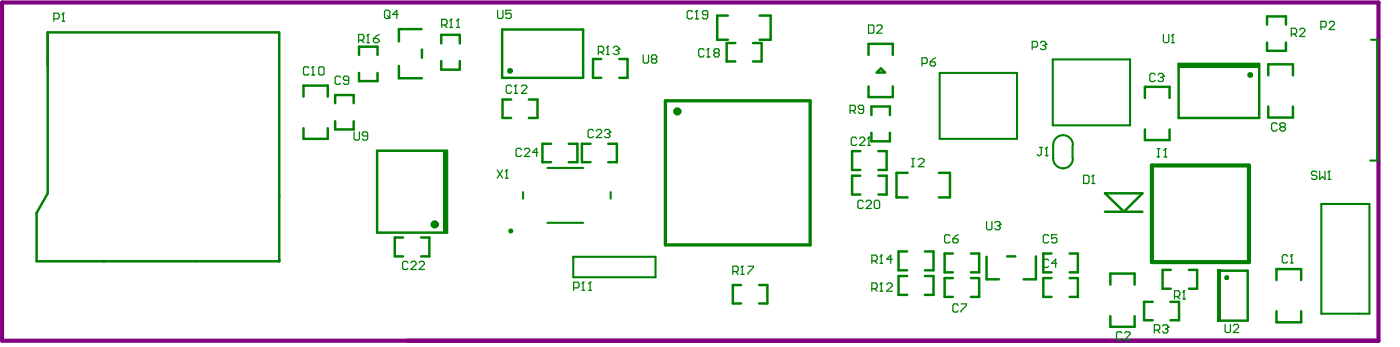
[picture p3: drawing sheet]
<svg xmlns="http://www.w3.org/2000/svg" width="144mm" height="36mm" viewBox="0 0 144 36" stroke-linecap="round" stroke-linejoin="round" font-family="sans-serif">
<path d="M.2 .3h141.5v34.7h-141.5z" fill="none" stroke="#800080" stroke-width=".42"/>
<g fill="none" stroke="#008000" stroke-width=".25">
<path d="M4.9 3.3h23.8v23.5h-24.9v-4.9l1.1-2zM31.2 9.9v-1.1h2.5v1.1M31.2 13.2v1.1h2.5v-1.1M34.5 10.6v-.8h1.9v.8M34.5 12.4v.9h1.9v-.9M36.9 5.6v-.8h1.9v.8M36.9 7.5v.8h1.9v-.8M38.8 15.5h7.2v8.4h-7.2zM41 6.8v1.2h2.4M43.3 3h-2.3v1.3M43.4 5.1v.8M45.4 6.3v.9h1.9v-.9"/>
<path d="M45.4 4.5v-.9h1.9v.9M51.6 3h8.4v5h-8.4zM52.6 10.2h-.9v1.9h.9M54.4 10.2h.9v1.9h-.9M56.7 14.8h-.9v1.9h.9M58.5 14.8h.9v1.9h-.9M60.7 14.8h-.9v1.9h.9M61.8 6.1h-.8v1.9h.8M62.5 14.8h.9v1.9h-.9M63.7 6.1h.8v1.9h-.8M74.8 1.6h-1.1v2.5h1.1M75.6 4.4h-.9v1.9h.9"/>
<path d="M77.4 4.4h.9v1.9h-.9M78.1 1.6h1.1v2.5h-1.1M88.4 15.5h-.8v2h.8M88.4 18h-.8v2h.8M89.3 8.9v1.1h2.5v-1.1M89.3 5.6v-1.1h2.5v1.1M89.6 11.8v-.9h1.9v.9M89.6 13.6v.9h1.9v-.9M90.1 7.4l.5-.4 .4 .4zM90.3 15.5h.9v2h-.9M90.3 18h.9v2h-.9M93.3 17.7h-1.1v2.6h1.1"/>
<path d="M96.5 17.7h1.2v2.6h-1.2M113.6 19.9h3.9l-2 1.8zM117.7 10.1v-1.2h2.5v1.2M117.7 13.3v1.1h2.5v-1.1M121.2 6.6h8.3v5.5h-8.3zM130.3 2.5v-.8h1.9v.8M130.3 4.4v.8h1.9v-.8M130.4 7.7v-1.1h2.5v1.1M130.4 10.9v1.2h2.5v-1.2M41.4 24.4h-.8v1.9h.8M43.3 24.4h.8v1.9h-.8M76.2 29.3h-.9v1.9h.9"/>
<path d="M78 29.3h.9v1.9h-.9M93.3 28.3h-.9v2h.9M93.3 25.8h-.9v2h.9M95.1 25.8h.9v2h-.9M95.1 28.3h.9v2h-.9M98 28.6h-.9v1.9h.9M98 26h-.9v2h.9M99.8 28.6h.9v1.9h-.9M99.8 26h.9v2h-.9M101.4 26.4v2.3h1.3M103.5 26.3h.9M106.5 26.3v2.4h-1.3"/>
<path d="M108.1 28.6h-.8v1.9h.8M108.1 26h-.8v2h.8M110 28.6h.8v1.9h-.8M110 26h.8v2h-.8M113.6 21.7h3.9M114.2 29.2v-1.1h2.4v1.1M114.2 32.5v1.1h2.4v-1.1M118.5 31h-.9v1.9h.9M120.3 31h.9v1.9h-.9M120.4 27.7h-.9v1.9h.9M122.2 27.7h.9v1.9h-.9M125.3 27.8h3v5.1h-3"/>
<path d="M131.2 28.8v-1.2h2.6v1.2M131.2 32v1.1h2.6v-1.1"/>
</g>
<path d="M53.8 19.7v.7M56.3 17.2h3.7M62.8 19.7v.7M96.6 7.5h8v6.8h-8zM108.2 6.1h8v6.8h-8zM108.3 14.9v1.4M110.3 14.9v1.3M141 4.1h.6v12.4h-.7M56.3 22.9h3.7M58.9 26.4h8.5v2.1h-8.5zM135.8 20.9h5v11.3h-5z" fill="none" stroke="#008000" stroke-width=".21"/>
<path d="M68.4 10.3h14.9v14.8h-14.9z" fill="none" stroke="#008000" stroke-width=".34"/>
<path d="M118.4 17h10v9.9h-10z" fill="none" stroke="#008000" stroke-width=".42"/>
<path d="M45.5 15.5h.5v8.4h-.5z" fill-rule="evenodd" fill="#008000"/>
<path d="M121.2 6.8h8.3M125.3 27.7v5.4" fill="none" stroke="#008000" stroke-width=".38"/>
<g fill="none" stroke="#008000" stroke-width=".13">
<path d="M5.5 1.9h.5l.1-.1v-.3l-.1-.2h-.5v.9M6.4 2.2h.2M6.5 1.3h.1M6.5 1.3v.9M6.5 1.3l-.1 .2M31.8 7l-.2-.1h-.3l-.1 .1v.6l.1 .1h.3l.2-.1M32 7.7h.3M32.2 6.9h.1M32.2 6.9v.8M32.2 6.9l-.2 .1M32.8 7l.1-.1h.3l.1 .1v.6l-.1 .1h-.3l-.1-.1zM35 8l-.1-.2h-.3l-.1 .2v.5l.1 .2h.3l.1-.2"/>
<path d="M35.9 8.2h-.5l-.1-.1v-.1l.1-.2h.3l.2 .2v.5l-.2 .2h-.3l-.1-.2M36.4 13.5v.8l.1 .1h.3l.2-.1v-.8M36.9 4.1h.4l.1-.1v-.3l-.1-.2h-.4v.9M37.1 4.1l.3 .3M37.7 4.4h.3M37.8 14h-.4l-.2-.2v-.1l.2-.2h.3l.1 .2v.6l-.1 .1h-.3l-.2-.1M37.8 3.5h.1M37.8 3.5v.9M37.8 3.5l-.1 .2M38.4 4h.4l.2 .1v.2l-.2 .1h-.2l-.2-.1zM39 3.5l-.6 .5M39.5 1.2l.2-.1h.3l.1 .1v.6l-.1 .1h-.3l-.2-.1z"/>
<path d="M39.8 1.6l.3 .3M40.9 1.5h-.5l.4-.4v.8M45.4 2.6h.4l.2-.2v-.3l-.2-.1h-.4v.8M45.7 2.6l.3 .2M46.3 2.8h.2M46.4 2h.1M46.4 2v.8M46.4 2l-.1 .1M46.9 2.8h.3M47.1 2h.1M47.1 2v.8M47.1 2l-.2 .1"/>
<path d="M51.1 17.5l.6 .8M51.2 1.1v.7l.1 .1h.3l.1-.1v-.7M51.7 17.5l-.6 .8M52 18.3h.2M52.1 17.5h.1M52.1 17.5v.8M52.1 17.5l-.1 .1M52.6 1.1h-.6v.4l.3-.2h.1l.2 .2v.3l-.2 .1h-.3l-.1-.1M52.6 8.9l-.1-.2h-.3l-.2 .2v.5l.2 .2h.3l.1-.2M52.9 9.6h.3M53 8.7h.1M53 8.7v.9"/>
<path d="M53 8.7l-.1 .2M53.6 8.9l.1-.2h.3l.2 .2v.1l-.6 .6h.6M53.6 15.4l-.1-.2h-.3l-.1 .2v.5l.1 .2h.3l.1-.2M53.9 15.4l.1-.2h.3l.2 .3-.6 .6h.6M55.3 15.6h-.5l.4-.4v.9M61 13.5l-.1-.2h-.3l-.1 .2v.5l.1 .1h.3l.1-.1M61.3 13.5l.1-.2h.3l.2 .3-.6 .5h.6M61.5 5.3h.4l.2-.1v-.3l-.2-.1h-.4v.8M61.8 5.3l.3 .3M62.2 13.5l.1-.2h.3l.1 .3M62.4 5.6h.2M62.4 13.7h.2"/>
<path d="M62.5 4.8h.1M62.5 4.8v.8M62.5 4.8l-.1 .1M62.6 13.7l.1 .2-.1 .2h-.3l-.1-.1M62.7 13.6h.1M62.7 13.6l-.1 .1M63 4.9l.2-.1h.3l.1 .1v.1M63.3 5.2h.2M63.5 5.2l.1 .1v.2l-.1 .1h-.3l-.2-.1M63.6 5h.1M63.6 5l-.1 .2M66.1 5.6v.8l.2 .1h.2l.2-.1v-.8"/>
<path d="M67.1 6.1l-.1 .1 .1 .3h.3l.1-.1-.1-.3M67.1 6.1l-.1-.2 .1-.3h.3l.1 .2-.1 .3M67.1 6.1h.3M71.2 1.2l-.1-.1h-.3l-.2 .1v.6l.2 .1h.3l.1-.1M71.5 1.9h.3M71.6 1.1h.1M71.6 1.1v.8M71.6 1.1l-.1 .1M72.4 5.1l-.1-.1h-.3l-.2 .1v.6l.2 .1h.3l.1-.1M72.7 5.8h.3M72.8 1.5h-.5l-.1-.2 .1-.2h.3l.2 .1v.6l-.2 .1h-.3l-.1-.1M72.8 5h.1"/>
<path d="M72.8 5v.8M72.8 5l-.1 .1M73.5 5.4l-.1-.1 .1-.3h.3l.1 .1-.1 .3M73.5 5.4l-.1 .2 .1 .2h.3l.1-.1-.1-.3M73.5 5.4h.3M87.4 11.4h.4l.1-.2v-.3l-.1-.1h-.4v.9M87.7 11.4l.2 .3M88.1 14.3l-.2-.2h-.3l-.1 .2v.5l.1 .1h.3l.2-.1M88.4 14.3l.1-.2h.3l.1 .3-.5 .5h.5M88.8 11.2h-.4l-.2-.1 .2-.3h.3l.1 .1v.6l-.1 .2h-.3l-.2-.2M89.2 14.9h.3M89.3 2.6h.4l.1 .1v.6l-.1 .1h-.4z"/>
<path d="M89.3 14.1h.1M89.3 14.1v.8M89.3 14.1l-.1 .2M90.1 2.7l.2-.1h.3l.1 .1v.2l-.6 .5h.6M93.7 16.3h.3M93.7 17.1h.3M93.9 16.3v.8M94.4 16.4l.2-.1h.2l.2 .1v.2l-.6 .5h.6M94.8 6.5h.4l.1-.1v-.3l-.1-.2h-.4v.9M95.6 6.4h.5l.1 .2-.1 .2h-.3l-.2-.2zM96.2 5.9l-.6 .5M106.1 4.8h.4l.2-.1v-.3l-.2-.1h-.4v.8"/>
<path d="M106.9 15.1h.3M107 4.4l.1-.1h.3l.1 .2M107.1 15.1v.8l-.2 .1-.3-.1M107.2 4.7h.2M107.4 4.7l.1 .1-.1 .3h-.3l-.1-.1M107.5 16h.2M107.5 4.5h.1M107.5 4.5l-.1 .2M107.6 15.1h.1M107.6 15.1v.9M107.6 15.1l-.1 .2M111.4 18h.4l.2 .1v.6l-.2 .1h-.4z"/>
<path d="M112.3 18.8h.2M112.4 18h.1M112.4 18v.8M112.4 18l-.1 .1M118.8 7.7l-.2-.2h-.3l-.1 .2v.5l.1 .2h.3l.2-.2M119 15.3h.2M119 16.1h.2M119.1 7.7l.1-.2h.3l.1 .3M119.1 15.3v.8M119.3 8h.2M119.5 8l.1 .1-.1 .3h-.3l-.1-.2M119.6 7.8h.1"/>
<path d="M119.6 3.5v.8l.1 .1h.3l.2-.1v-.8M119.6 7.8l-.1 .2M119.7 16.1h.2M119.8 15.3h.1M119.8 15.3v.8M119.8 15.3l-.1 .1M120.5 4.4h.2M120.6 3.5h.1M120.6 3.5v.9M120.6 3.5l-.1 .2M131.3 12.7l-.1-.1h-.3l-.2 .1v.6l.2 .2h.3l.1-.2M131.7 13l-.1-.1v-.2l.1-.1h.3l.2 .1v.2l-.2 .1"/>
<path d="M131.7 13l-.1 .2v.1l.1 .2h.3l.2-.2v-.1l-.2-.2M131.7 13h.3M132.8 3.5h.4l.1-.2v-.2l-.1-.2h-.4v.8M133 3.5l.3 .2M133.6 3.1l.1-.2h.3l.2 .3-.6 .5h.6M135.4 17.7l-.1-.1h-.3l-.2 .1v.2l.2 .1h.3l.1 .1v.2l-.1 .1h-.3l-.2-.1M135.7 17.6v.8l.3-.3 .2 .3v-.8M135.8 2.8h.4l.2-.2v-.2l-.2-.2h-.4v.8M136.5 18.4h.3M136.6 17.6h.1M136.6 2.4l.2-.2h.3l.1 .3-.6 .5h.6M136.6 17.6v.8"/>
<path d="M136.6 17.6l-.1 .1M41.9 27l-.1-.2h-.3l-.1 .2v.5l.1 .2h.3l.1-.2M42.2 27l.2-.2h.3l.1 .3-.6 .6h.6M43.1 27l.1-.2h.3l.1 .3-.5 .6h.5M59 29.6h.4l.1-.2v-.3l-.1-.1h-.4v.8M59.8 29.8h.3M60 29h.1M60 29v.8M60 29l-.2 .1M60.5 29.8h.3M60.7 29h.1M60.7 29v.8"/>
<path d="M60.7 29l-.2 .1M75.3 27.9h.5l.1-.1v-.3l-.1-.2h-.5v.9M75.6 27.9l.3 .3M76.2 28.2h.3M76.3 27.3h.1M76.3 27.3l-.1 .2M76.3 27.3v.9M76.9 27.3h.6v.2l-.6 .5v.2M88.7 20.7l-.1-.1h-.3l-.1 .1v.6l.1 .1h.3l.1-.1M89 20.7l.2-.1h.3l.1 .3-.6 .5h.6M89.6 26.8h.5l.1-.2v-.2l-.1-.2h-.5v.8M89.6 29.6h.5l.1-.1v-.3l-.1-.1h-.5v.8"/>
<path d="M89.9 26.8l.3 .2M89.9 29.6l.3 .3M90 20.6h.3l.1 .1v.6l-.1 .1h-.3l-.1-.1v-.6zM90.5 27h.2M90.5 29.9h.2M90.6 26.2h.1M90.6 29.1h.1M90.6 26.2v.8M90.6 29.1v.8M90.6 26.2l-.1 .2M90.6 29.1l-.1 .1M91.2 29.2l.1-.1h.3l.1 .1v.2l-.5 .5h.5"/>
<path d="M91.7 26.6h-.5l.4-.4v.8M97.7 24.2l-.2-.1h-.3l-.1 .1v.6l.1 .1h.3l.2-.1M98 24.5h.4l.1 .1v.2l-.1 .1h-.3l-.1-.1zM98.5 24.1l-.5 .4M98.5 31.4l-.1-.2h-.3l-.1 .2v.5l.1 .1h.3l.1-.1M98.8 31.2h.6v.2l-.6 .5v.1M101.4 22.8v.7l.2 .1h.3l.1-.1v-.7M102.3 22.9l.1-.1h.3l.1 .1v.1M102.6 23.2h.1M102.7 23.2l.1 .1v.2l-.1 .1h-.3l-.1-.1M102.8 23h.1M102.8 23l-.1 .2"/>
<path d="M107.8 24.2l-.1-.1h-.3l-.1 .1v.6l.1 .1h.3l.1-.1M107.8 26.7l-.1-.1h-.3l-.1 .1v.6l.1 .2h.3l.1-.2M108.7 24.1h-.6v.4l.3-.1 .3 .1v.3l-.2 .1h-.3l-.1-.1M108.7 27h-.6l.4-.4v.9M115.3 34.2l-.1-.1h-.3l-.1 .1v.5l.1 .2h.3l.1-.2M115.6 34.2l.2-.1h.3l.1 .1v.1l-.6 .6h.6M118.7 33.9h.4l.1-.1v-.3l-.1-.2h-.4v.9M119 33.9l.2 .3M119.5 33.5l.2-.2h.2l.2 .3M119.8 33.8h.1M119.9 33.8l.2 .1-.2 .3h-.2l-.2-.2M120.1 33.6h.1"/>
<path d="M120.1 33.6l-.2 .2M120.8 30.4h.4l.1-.1v-.3l-.1-.1h-.4v.8M121 30.4l.3 .3M121.6 30.7h.2M121.7 29.9h.1M121.7 29.9v.8M121.7 29.9l-.1 .1M126 33.3v.7l.1 .1h.3l.1-.1v-.7M126.8 33.5l.1-.2h.3l.1 .3-.5 .5h.5M132.4 26.3l-.1-.1h-.3l-.2 .1v.6l.2 .1h.3l.1-.1M132.7 27h.2M132.8 26.2h.1"/>
<path d="M132.8 26.2v.8M132.8 26.2l-.1 .1"/>
</g>
<circle cx="52.5" cy="23.7" r=".13" fill="none" stroke="#008000" stroke-width=".25"/>
<g fill="none" stroke="#008000" stroke-width=".42">
<path d="M126.2 28.5h-.1v.1"/>
<circle cx="52.4" cy="7.3" r=".08"/>
<circle cx="69.6" cy="11.4" r=".21"/>
<circle cx="128.5" cy="7.7" r=".08"/>
<circle cx="44.7" cy="23" r=".21"/>
</g>
<path d="M108.3 15.9h.1M108.3 14.9a1.01 1.01 0 0 1 1-1 1.01 1.01 0 0 1 1 1M108.3 16.3a1.01 1.01 0 0 0 1 1 1.01 1.01 0 0 0 1-1M110.3 15.2h.1" fill="none" stroke="#008000" stroke-width=".21"/>
</svg>
